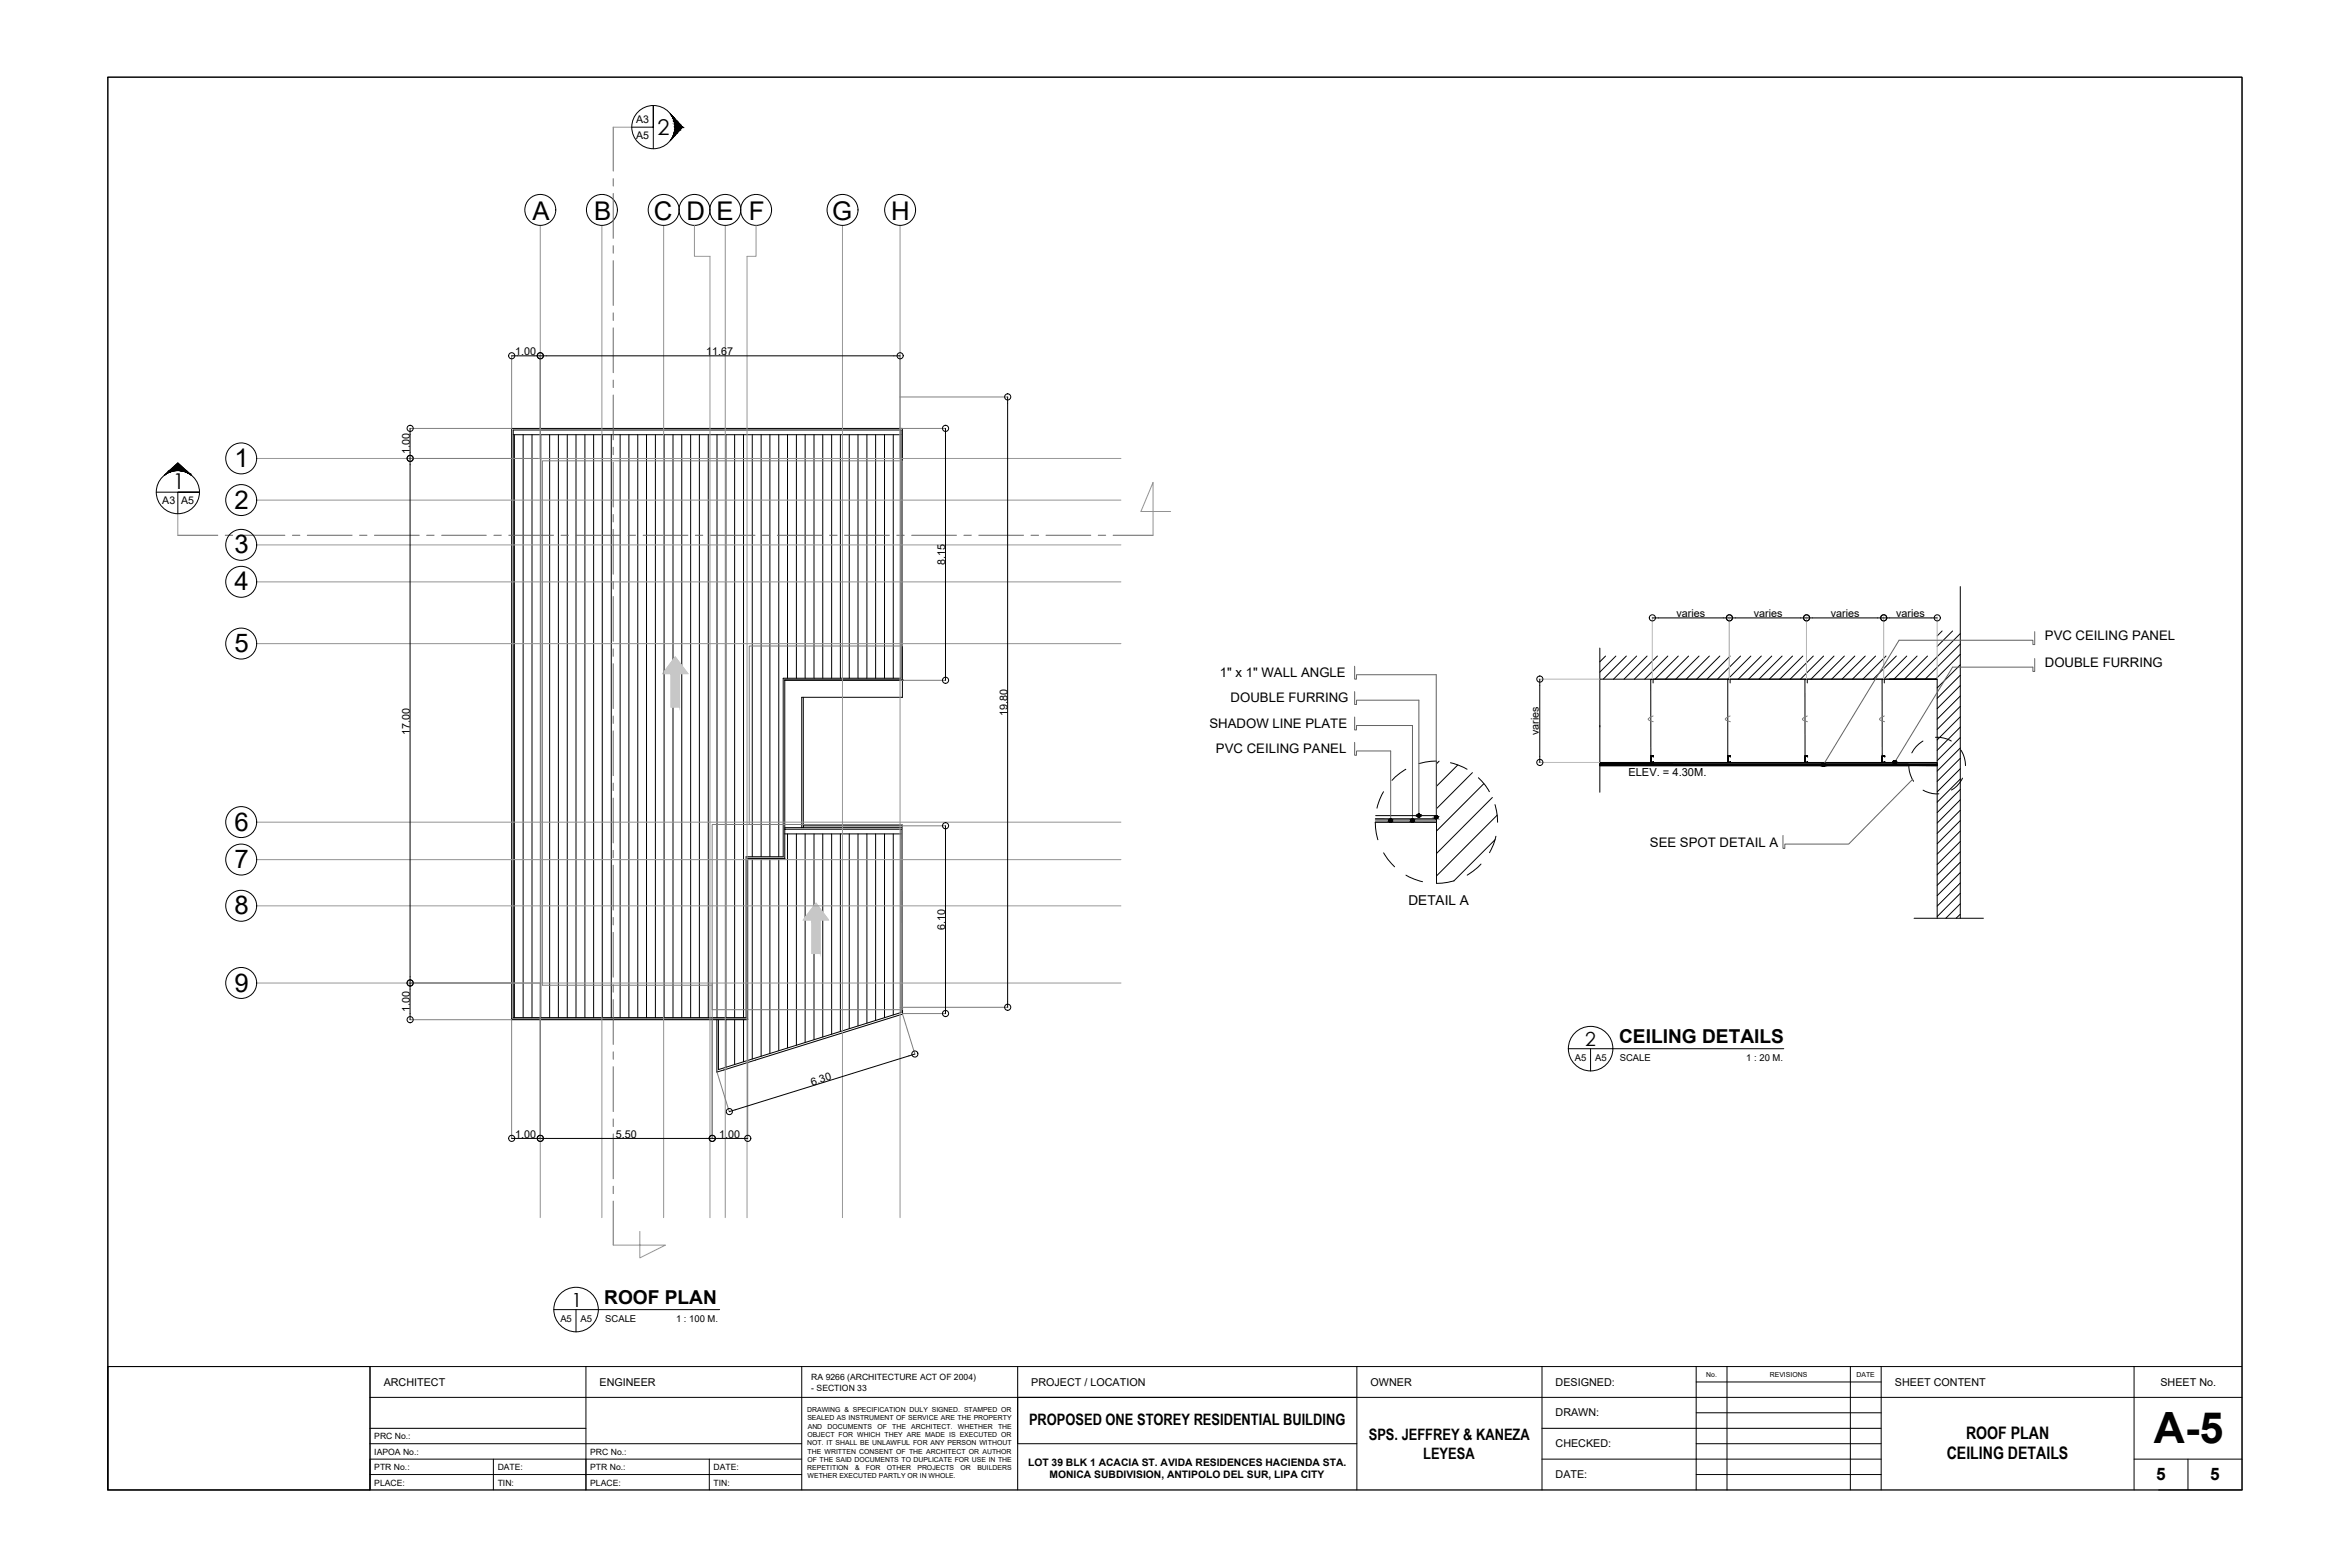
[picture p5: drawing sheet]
<svg xmlns="http://www.w3.org/2000/svg" width="762mm" height="508mm" viewBox="0 0 762 508" stroke-linecap="round" stroke-linejoin="round" font-family="sans-serif">
<defs><g id="words">
<text font-size="14" x="698.4" y="467.9">A-5</text>
<g font-size="8.3">
<text x="172.6" y="71.2">A</text>
<text x="192.6" y="71.2">B</text>
<text x="212" y="71.2">C D E F</text>
<text x="269.8" y="71.2">G</text>
<text x="289" y="71.2">H</text>
<text x="76" y="151.4">1</text>
<text x="76" y="164.9">2</text>
<text x="76" y="179.4">3</text>
<text x="76" y="191.4">4</text>
<text x="76" y="211.4">5</text>
<text x="76" y="269.3">6</text>
<text x="76" y="281.4">7</text>
<text x="76" y="296.4">8</text>
<text x="76" y="321.4">9</text>
</g>
<g font-size="7.1">
<text x="213.2" y="43.9">2</text>
<text x="56" y="158.6">1</text>
</g>
<g font-size="6.3">
<text x="514" y="339.2">2</text>
<text x="185.3" y="423.6">1</text>
</g>
<g font-size="6.2">
<text x="525" y="338.1">CEILING DETAILS</text>
<text x="195.9" y="422.7">ROOF PLAN</text>
</g>
<g font-size="5.6">
<text x="637.5" y="466.3">ROOF PLAN</text>
<text x="631.2" y="473.1">CEILING DETAILS</text>
<text x="699.1" y="479.7">5</text>
<text x="716.6" y="479.7">5</text>
</g>
<g font-size="5.1">
<text x="333.7" y="462.1">PROPOSED ONE STOREY RESIDENTIAL BUILDING</text>
<text x="443.8" y="466.9">SPS. JEFFREY &amp; KANEZA</text>
<text x="461.5" y="473">LEYESA</text>
</g>
<text font-size="4.4" x="456.7" y="293.5">DETAIL A</text>
<g font-size="4.3">
<text x="663.1" y="207.5">PVC CEILING PANEL</text>
<text x="395.6" y="219.5">1&quot; x 1&quot; WALL ANGLE</text>
<text x="663.1" y="216.2">DOUBLE FURRING</text>
<text x="399" y="227.7">DOUBLE FURRING</text>
<text x="392.2" y="236">SHADOW LINE PLATE</text>
<text x="394.3" y="244.2">PVC CEILING PANEL</text>
<text x="535" y="274.7">SEE SPOT DETAIL A</text>
</g>
<text font-size="3.6" x="528" y="251.5">ELEV. = 4.30M.</text>
<g font-size="3.5">
<text x="167" y="115.2">1.00</text>
<text x="229" y="115.2">11.67</text>
<text x="132.9" y="147.3" transform="rotate(-90 132.9 147.3)">1.00</text>
<text x="306.5" y="183.1" transform="rotate(-90 306.5 183.1)">8.15</text>
<text x="543.6" y="199.9">varies</text>
<text x="568.7" y="199.9">varies</text>
<text x="593.6" y="199.9">varies</text>
<text x="614.8" y="199.9">varies</text>
<text x="326.6" y="232.1" transform="rotate(-90 326.6 232.1)">19.80</text>
<text x="132.9" y="238.1" transform="rotate(-90 132.9 238.1)">17.00</text>
<text x="498.9" y="238.3" transform="rotate(-90 498.9 238.3)">varies</text>
<text x="306.5" y="301.5" transform="rotate(-90 306.5 301.5)">6.10</text>
<text x="132.9" y="328.1" transform="rotate(-90 132.9 328.1)">1.00</text>
<text x="263.3" y="351.9" transform="rotate(-17 263.3 351.9)">6.30</text>
<text x="167" y="368.9">1.00</text>
<text x="199.7" y="368.9">5.50</text>
<text x="233.2" y="368.9">1.00</text>
<text x="124.4" y="449.2">ARCHITECT</text>
<text x="194.4" y="449.2">ENGINEER</text>
<text x="334.4" y="449.2">PROJECT / LOCATION</text>
<text x="444.4" y="449.2">OWNER</text>
<text x="504.4" y="449.2">DESIGNED:</text>
<text x="614.4" y="449.2">SHEET CONTENT</text>
<text x="700.5" y="449.3">SHEET No.</text>
<text x="504.4" y="459.2">DRAWN:</text>
<text x="504.4" y="469.2">CHECKED:</text>
<text x="504.4" y="479.2">DATE:</text>
</g>
<g font-size="3.4">
<text x="206.3" y="39.8">A3</text>
<text x="206.3" y="45">A5</text>
<text x="52.6" y="163.4">A3</text>
<text x="58.8" y="163.4">A5</text>
</g>
<g font-size="3.3">
<text x="333.4" y="475.3">LOT 39 BLK 1 ACACIA ST. AVIDA RESIDENCES HACIENDA STA.</text>
<text x="340.3" y="479.3">MONICA SUBDIVISION, ANTIPOLO DEL SUR, LIPA CITY</text>
</g>
<g font-size="3.1">
<text x="510.7" y="343.9">A5</text>
<text x="517.2" y="343.9">A5</text>
<text x="525.2" y="344">SCALE</text>
<text x="566.3" y="343.9">1 : 20 M.</text>
<text x="181.7" y="428.5">A5</text>
<text x="188.3" y="428.5">A5</text>
<text x="196.3" y="428.5">SCALE</text>
<text x="219.2" y="428.5">1 : 100 M.</text>
</g>
<g font-size="2.8">
<text x="263.1" y="447.5">RA 9266 (ARCHITECTURE ACT OF 2004)</text>
<text x="263.1" y="450.8">- SECTION 33</text>
<text x="121.4" y="466.6">PRC No.:</text>
<text x="121.4" y="471.6">IAPOA No.:</text>
<text x="191.4" y="471.6">PRC No.:</text>
<text x="121.4" y="476.6">PTR No.:</text>
<text x="161.4" y="476.6">DATE:</text>
<text x="191.4" y="476.6">PTR No.:</text>
<text x="231.4" y="476.6">DATE:</text>
<text x="121.4" y="481.6">PLACE:</text>
<text x="161.4" y="481.6">TIN:</text>
<text x="191.4" y="481.6">PLACE:</text>
<text x="231.4" y="481.6">TIN:</text>
</g>
<g font-size="2.2">
<text x="553.3" y="446.4">No.</text>
<text x="573.9" y="446.4">REVISIONS</text>
<text x="602" y="446.4">DATE</text>
<text x="261.7" y="457.8">DRAWING &amp; SPECIFICATION DULY SIGNED. STAMPED OR</text>
<text x="261.8" y="460.4">SEALED AS INSTRUMENT OF SERVICE ARE THE PROPERTY</text>
<text x="261.8" y="465.8">OBJECT FOR WHICH THEY ARE MADE IS EXECUTED OR</text>
<text x="261.9" y="463.1">AND</text>
<text x="268.4" y="463.1">DOCUMENTS</text>
<text x="284.5" y="463.1">OF</text>
<text x="289.3" y="463.1">THE</text>
<text x="295.5" y="463.1">ARCHITECT.</text>
<text x="310.6" y="463.1">WHETHER</text>
<text x="323.6" y="463.1">THE</text>
<text x="261.7" y="468.5">NOT. IT SHALL BE UNLAWFUL FOR ANY PERSON WITHOUT</text>
<text x="261.8" y="473.9">OF THE SAID DOCUMENTS TO DUPLICATE FOR USE IN THE</text>
<text x="261.9" y="471.2">THE WRITTEN CONSENT OF THE ARCHITECT OR AUTHOR</text>
<text x="261.7" y="476.6">REPETITION</text>
<text x="261.9" y="479.3">WETHER EXECUTED PARTLY OR IN WHOLE.</text>
<text x="277.2" y="476.6">&amp;</text>
<text x="280.8" y="476.6">FOR</text>
<text x="287.6" y="476.6">OTHER</text>
<text x="297.5" y="476.6">PROJECTS</text>
<text x="311.5" y="476.6">OR</text>
<text x="316.9" y="476.6">BUILDERS</text>
</g>
</g></defs>
<!-- layer: 0 -->
<g fill="none" stroke="#000" stroke-width=".32">
<path d="M165.9 115.4h125.9M133 138.9v191.7M166.4 139.4h125.7v80.5h-38.1v57.8h-12.1v52.2h-75.5zM306.6 138.9v81.7M326.7 128.7v197.9M166.4 140.9h125.7M166.8 140.9v189M169.6 140.9v189M172.5 140.9v189M175.3 140.9v189M178.2 140.9v189M181.1 140.9v189"/>
<path d="M183.9 140.9v189M186.8 140.9v189M189.7 140.9v189M192.5 140.9v189M195.4 140.9v189M198.2 140.9v189M201.1 140.9v189M203.9 140.9v189M206.8 140.9v189M209.6 140.9v189M212.5 140.9v189M215.3 140.9v189"/>
<path d="M218.2 140.9v189M221.1 140.9v189M223.9 140.9v189M226.8 140.9v189M229.7 140.9v189M232.5 140.9v189M235.4 140.9v189M238.2 140.9v189M241.1 140.9v189M243.9 140.9v136.8M246.8 140.9v136.8M249.6 140.9v136.8"/>
<path d="M252.5 140.9v136.8M255.4 140.9v79M258.2 140.9v79M261.1 140.9v79M263.9 140.9v79M266.8 140.9v79M269.7 140.9v79M272.5 140.9v79M275.4 140.9v79M278.2 140.9v79M281.1 140.9v79M283.9 140.9v79"/>
<path d="M286.8 140.9v79M289.6 140.9v79M535.8 200.3h2M558.8 200.3h4M583.8 200.3h4M608.8 200.3h4M626.2 200.3h1.9M254.5 220.6v48.2M254.5 220.6h38.1M260.5 226.1v41.6M292.6 220.6h.1M292.6 220.4h-38.1v.2"/>
<path d="M499.3 220.2v2M499.3 245.2v2M243.9 278.4v64.9M246.8 278.4v64M249.6 278.4v63.1M252.5 278.4v62.2M254.5 278.3h-12.1v52.3h-9.9M254.5 268.8h.1M254.5 268.8v9.6h-12.1M254.5 268.8h37.6M254.5 270.3h37.6M254.5 268.3h5.5"/>
<path d="M255.4 270.3v69.4M258.2 270.3v68.5M260 268.3v-42.2h32.6v-87.2h-126.7v191.7h66.6M260 268.3h32.6M260.5 268.3v-.6h32.1l.1 61.1-60.2 18.8v-17M261.1 270.3v67.6M263.9 270.3v66.8M266.8 270.3v65.9M269.7 270.3v65M272.5 270.3v64.1M275.4 270.3v63.2M278.2 270.3v62.3"/>
<path d="M281.1 270.3v61.4M283.9 270.3v60.5M286.8 270.3v59.6M289.6 270.3v58.7M292.1 268.8h.1M292.1 268.8v59.5l-59.1 18.5v-16.2M306.6 267.7v60.9M165.9 330.4h76.5M235.4 330.6v15.4M238.2 330.6v14.5M241.1 330.6v13.6M296.6 341.7l-60.1 18.7"/>
<path d="M165.9 369.1h76.5"/>
<circle cx="165.9" cy="115.3" r=".99"/>
<circle cx="175.2" cy="115.3" r=".99"/>
<circle cx="291.9" cy="115.3" r=".99"/>
<circle cx="133" cy="138.9" r=".99"/>
<circle cx="306.6" cy="138.9" r=".99"/>
<circle cx="326.7" cy="128.7" r=".99"/>
<circle cx="133" cy="148.6" r=".99"/>
<circle cx="535.8" cy="200.3" r=".99"/>
<circle cx="560.8" cy="200.3" r="1"/>
<circle cx="560.8" cy="200.3" r=".99"/>
<circle cx="585.8" cy="200.3" r="1"/>
<circle cx="585.8" cy="200.3" r=".99"/>
<circle cx="610.8" cy="200.3" r="1"/>
<circle cx="610.8" cy="200.3" r=".99"/>
<circle cx="628.2" cy="200.3" r="1"/>
<circle cx="306.6" cy="220.5" r=".99"/>
<circle cx="499.3" cy="220.2" r=".99"/>
<circle cx="499.3" cy="247.2" r=".99"/>
<circle cx="306.6" cy="267.7" r=".99"/>
<circle cx="133" cy="318.7" r=".99"/>
<circle cx="133" cy="330.6" r=".99"/>
<circle cx="306.6" cy="328.6" r=".99"/>
<circle cx="326.7" cy="326.5" r=".99"/>
<circle cx="296.7" cy="341.7" r=".99"/>
<circle cx="165.9" cy="369" r=".99"/>
<circle cx="175.2" cy="369" r=".99"/>
<circle cx="230.9" cy="369" r=".99"/>
<circle cx="236.5" cy="360.4" r=".99"/>
<circle cx="242.5" cy="369" r=".99"/>
</g>
<!-- layer: structural -->
<g fill="#c7c8ca" stroke="#c7c8ca" stroke-width=".32">
<path d="M218.9 212.9l4.2 5.5h-8.2z"/>
<path d="M264.6 292.8l4 5.4h-8.1z"/>
<path d="M217.6 218.4l2.7 10.9v-10.9zM217.6 218.4l2.7 10.9h-2.7z"/>
<path d="M263.2 298.2l2.7 10.9v-10.9zM263.2 298.2l2.7 10.9h-2.7z"/>
</g>
<!-- layer: roof -->
<path d="M217.6 229.3v-10.9h-2.7l4-5.5 4.2 5.5h-2.8v10.9M263.2 309.1v-10.9h-2.7l4.1-5.4 4 5.4h-2.7v10.9" fill="none" stroke="#c7c8ca" stroke-width=".32"/>
<!-- layer: 0 -->
<g fill="none" stroke="#7f7f7f" stroke-width=".32">
<path d="M165.9 115.3v23.6h-33M175.2 115.3v33.3M291.8 115.3v33.3M291.8 128.7h35M291.8 138.9h14.8M132.9 148.6h41.5M291.8 220.6h14.8M230.9 267.3h61.7v60h-61.7zM243 267.3v-57.9h49.6v-60h-116.7v170h55M292.6 267.7h14M132.9 318.7h42.2M175.2 318.7v50.4"/>
<path d="M230.9 318.7v50.4M132.9 330.6h33v38.5M242.4 330.6v38.5M291.8 326.6h35M292.7 328.8l4 13M292.7 328.6h13.9M232.5 347.4l4 13"/>
</g>
<!-- layer: dimensions and label -->
<g fill="none" stroke="#939598" stroke-width=".32">
<path d="M198.8 41.2h6.1M175.2 73.1v321.7M195.2 73.1v321.7M215.2 73.1v321.7M225.2 73.1v10h5v311.7M235.2 73.1v321.7M245.2 73.1v10h-3v311.7M273.2 73.1v321.7M291.8 73.1v321.7M83.2 148.6h280.3M57.7 166.5v7M83.2 176.7h280.3"/>
<path d="M83.2 162.1h280.3M379.6 165.8h-9.6l3.9-9.4v17.1M83.2 188.6h280.3M83.2 208.7h280.3M83.2 266.5h280.3M83.2 278.7h280.3M83.2 293.7h280.3M83.2 318.7h280.3M207.5 399.2v8.6l8.3-4.2h-17"/>
</g>
<g fill="none" stroke="#636466" stroke-width=".32">
<path d="M198.8 41.2v14.3M198.8 57.9v2.4M198.8 62.7v14.6M198.8 79.7v2.4M198.8 84.5v14.5M198.8 101.4v2.5M198.8 106.3v14.5M198.8 123.2v2.4M198.8 128.1v14.5M198.8 145v2.4M198.8 149.9v14.5M57.7 173.5h12.9"/>
<path d="M73 173.5h2.4M77.9 173.5h14.5M94.8 173.5h2.4M99.7 173.5h14.5M116.6 173.5h2.4M121.4 173.5h14.5M138.3 173.5h2.5M143.2 173.5h14.5M160.1 173.5h2.5M165 173.5h14.5M181.9 173.5h2.4M186.7 173.5h14.6"/>
<path d="M198.8 166.8v2.4M198.8 171.6v14.5M203.7 173.5h2.4M208.5 173.5h14.6M225.5 173.5h2.4M230.3 173.5h14.5M247.2 173.5h2.4M252.1 173.5h14.5M269 173.5h2.4M273.9 173.5h14.5M290.8 173.5h2.4M295.6 173.5h14.5"/>
<path d="M312.5 173.5h2.5M317.4 173.5h14.5M334.3 173.5h2.5M339.2 173.5h14.5M356.1 173.5h2.4M360.9 173.5h13M198.8 188.6v2.4M198.8 193.4v14.5M198.8 210.4v2.4M198.8 215.2v14.5M198.8 232.1v2.4M198.8 236.9v14.6"/>
<path d="M198.8 253.9v2.4M198.8 258.7v14.6M198.8 275.7v2.4M198.8 280.5v14.5M198.8 297.4v2.4M198.8 302.3v14.5M198.8 319.2v2.4M198.8 324.1v14.5M198.8 341v2.4M198.8 345.8v14.5M198.8 362.8v2.4M198.8 367.6v14.5"/>
<path d="M198.8 384.6v2.4M198.8 389.4v14.2"/>
</g>
<g fill="none" stroke="#000" stroke-width=".32">
<path d="M217.3 36.8l4 4.4-4 4.4M204.9 41.2h6.9v-7v14M50.7 159.6h14h-7v6.9M53.3 154.1l4.4-4 4.4 4"/>
<circle cx="211.9" cy="41.2" r="7"/>
<circle cx="175.2" cy="68.1" r="5"/>
<circle cx="195.2" cy="68.1" r="5"/>
<circle cx="215.2" cy="68.1" r="5"/>
<circle cx="225.2" cy="68.1" r="5"/>
<circle cx="235.2" cy="68.1" r="5"/>
<circle cx="245.2" cy="68.1" r="5"/>
<circle cx="273.2" cy="68.1" r="5"/>
<circle cx="291.9" cy="68.1" r="5"/>
<circle cx="57.7" cy="159.5" r="7"/>
<circle cx="78.2" cy="148.6" r="5"/>
<circle cx="78.2" cy="162.1" r="5"/>
<circle cx="78.2" cy="176.6" r="5"/>
<circle cx="78.2" cy="188.6" r="5"/>
<circle cx="78.2" cy="208.6" r="5"/>
<circle cx="78.2" cy="266.5" r="5"/>
<circle cx="78.2" cy="278.7" r="5"/>
<circle cx="78.2" cy="293.6" r="5"/>
<circle cx="78.2" cy="318.7" r="5"/>
</g>
<g fill="#000" stroke="#000" stroke-width=".32">
<path d="M217.3 36.8l.7 .8zM218.3 44h.5l-.8 .8zM53.3 154.1l.8-.6zM54.9 152.6l2.8-2.5 2.7 2.5zM60.2 153h.7l.5 .5z"/>
<path d="M217.8 37.6l1 .8zM217.8 37.6l1 .8h-.5z"/>
<path d="M218.3 38.4l1.3 .9-.8-.9zM218.3 38.4l1.3 .9h-1z"/>
<path d="M218.6 39.3l1.8 1-.8-1zM218.6 39.3l1.8 1h-1.6z"/>
<path d="M218.3 44l-.5 .8zM217.8 44.8h.2l-.7 .8z"/>
<path d="M218.6 43.1l.2 .9 .8-.9zM218.6 43.1l.2 .9h-.5z"/>
<path d="M218.8 40.3l2.5 .9-.9-.9zM218.8 40.3l2.5 .9h-2.5z"/>
<path d="M218.8 42.2l.8 .9 .8-.9zM218.8 42.2l.8 .9h-1z"/>
<path d="M218.8 41.2l1.6 1 .9-1zM218.8 41.2l1.6 1h-1.6z"/>
<path d="M54.4 153l-.3 .5 1-.5zM53.9 153.5l.5-.5z"/>
<path d="M54.8 152.7l.3 .3 1-.3zM54.4 153l.4-.3 .3 .3z"/>
<path d="M54.9 152.6l1.2 .1 1-.1zM54.8 152.7l.1-.1 1.2 .1z"/>
<path d="M60.2 153l1.2 .5zM61.2 153.5l.9 .6z"/>
<path d="M58.2 152.6l2.4 .1zM58.2 152.6l2.4 .1z"/>
<path d="M59.2 152.7l1.7 .3-.3-.3zM59.2 152.7l1.7 .3z"/>
</g>
<!-- layer: sanitary -->
<path d="M439.3 216v4.2h.5v-1.5h25.9v46.2M659.8 213.5v4.2h-.6v-1.4h-26.1l-18.7 30.8M659.8 204.8v4.2h-.6v-1.4h-43.4l-24.6 40.3M439.3 232.5v4.1h.5v-1.4h18.2v30.8M439.3 224.2v4.2h.5v-1.4h20.3v37.4M439.3 240.7v4.2h.5v-1.4h11.1v22.5M620.1 252.7l-20.7 20.9h-20.7v1.4h-.6v-4.2" fill="none" stroke="#636466" stroke-width=".32"/>
<!-- layer: elevation -->
<g fill="none" stroke="#000" stroke-width=".32">
<path d="M635.6 190.2v107.5M518.8 210.1v46.7M520.6 212.7l-1.8 1.8M524 212.7l-5.2 5.2M527.3 212.7l-7.4 7.5M530.7 212.7l-7.5 7.5M534.1 212.7l-7.5 7.5M537.4 212.7l-7.5 7.5M537.8 200.3h21M540.8 212.7l-7.5 7.5M544.2 212.7l-7.5 7.5M547.5 212.7l-7.5 7.5"/>
<path d="M550.9 212.7l-7.5 7.5M554.3 212.7l-7.5 7.5M557.7 212.7l-7.5 7.5M561 212.7l-7.5 7.5M562.8 200.3h21M564.4 212.7l-7.5 7.5M567.7 212.7l-7.5 7.5M571.1 212.7l-7.5 7.5M574.5 212.7l-7.5 7.5M577.8 212.7l-7.4 7.5M581.2 212.7l-7.5 7.5M584.6 212.7l-7.5 7.5"/>
<path d="M587.8 200.3h21M588 212.7l-7.5 7.5M591.3 212.7l-7.5 7.5M594.7 212.7l-7.5 7.5M598 212.7l-7.5 7.5M601.4 212.7l-7.5 7.5M604.8 212.7l-7.5 7.5M608.2 212.7l-7.5 7.5M611.5 212.7l-7.4 7.5M612.8 200.3h13.4M614.9 212.7l-7.5 7.5M618.3 212.7l-7.5 7.5"/>
<path d="M621.6 212.7l-7.5 7.5M625 212.7l-7.5 7.5M629.8 204.6l-1.7 1.6M633.1 204.6l-5 5M635.6 205.4l-14.7 14.8M635.6 208.8l-11.4 11.4M635.6 212.1l-8 8.1M635.6 215.5l-7.5 7.5M635.6 218.9l-7.5 7.5M499.3 222.2v23M518.8 220.2h109.3v77.5M535.8 220.2h92.3h-15.5"/>
<path d="M536 221.4v-1.1h-.7v26.8M561 221.4v-1.1h-.7l-.1 26.9M586 221.4v-1.1h-.7v26.8M611 221.4v-1.1h-.7v26.8M627.6 239h.2a9.3 9.3 0 0 1 4.9 1.2M635.6 222.3l-7.5 7.4M635.6 225.6l-7.5 7.5M635.6 229l-7.5 7.5M635.6 232.4l-7.5 7.5M635.6 235.7l-7.5 7.5M635.6 239.1l-7.5 7.5M448.6 256.7l-1.3 2.7-.8 2.6"/>
<path d="M455.8 249.4l-2 1.3-2.4 2.3M460.1 247.6l2.1-.5 3.6-.4v39.7M466.6 246.8l-.8 .8M470.3 247.3l2.6 .8 2.8 1.3M472.7 248l-6.9 6.9M477.4 250.5l-11.6 11.7M479.4 252.1a16.4 16.4 0 0 1 3.5 4.6M481.2 254l-15.4 15.4M483.9 258.5l-18.1 18.2M518.8 247.7h109.3v.5h-109.3zM518.8 247.2h109.3v1M518.8 247.7h100"/>
<path d="M518.8 248.2h100M619 248.2a8.9 8.9 0 0 0 1.5 5.1M623.5 240.2l-.3 .3a8.9 8.9 0 0 0-3.3 3.6M623.6 256.2a9.2 9.2 0 0 0 5.1 1.1M635.6 242.5l-7.5 7.5M635.6 245.8l-7.5 7.5M635.6 249.2l-7.5 7.5M635.6 252.6l-7.5 7.5M635.6 255.9l-7.5 7.5M635.6 259.3l-7.5 7.5M635.8 243.2a8.6 8.6 0 0 1 1.5 5M636.4 252.3l-.3 .6a8.7 8.7 0 0 1-3.3 3.2"/>
<path d="M446 265.5h19.8v1.1h-19.9l.4 3.6 .5 2M446.1 264.4h19.7v2.2M448.6 276.5l1.4 2 2.2 2.5M484.8 260.9l.5 2 .3 3.7M484.8 272.2l-13.4 13.4M485.1 271.1l-.8 2.6-1.3 2.7M485.5 264.2l-19.7 19.8M635.6 262.7l-7.5 7.5M635.6 266l-7.5 7.6M635.6 269.4l-7.5 7.5M635.6 272.8l-7.5 7.5M635.6 276.1l-7.5 7.5"/>
<path d="M635.6 279.5l-7.5 7.5M455.9 283.7l2.7 1.3 2.7 .8M471.5 285.5l-2.1 .5-3.6 .4M480.2 280.1l-2.5 2.3-2 1.3M620.6 297.7h22.5M635.6 282.9l-7.5 7.5M635.6 286.3l-7.5 7.5M635.6 289.6l-7.5 7.5M635.6 293l-4.7 4.7M635.6 296.4l-1.3 1.3"/>
</g>
<path d="M518.8 247.7l109.3 .5v-.5zM518.8 247.7l109.3 .5h-109.3z" fill="#000" stroke="#000" stroke-width=".32"/>
<!-- layer: sanitary -->
<g fill="#000" stroke="#000" stroke-width=".32">
<path d="M535.3 247.1l.8 .1zM535.3 245.1h.8zM535.3 247.1h.8zM560.2 247.1l.9 .1zM560.2 245.1h.8zM560.2 245.1h.9zM560.3 247.1h.8zM585.3 247.1l.8 .1zM585.3 245.1h.8zM585.3 247.1h.8zM591.1 248.4h.3zM591.1 248.4l.2 .1z"/>
<path d="M610.3 247.1l.8 .1zM610.3 245.1h.8zM610.3 247.1h.8zM614.3 247.6h.2zM450.8 265.5h.2zM457.9 265.5h.2zM460 263.9h.2zM465.6 264.4h.2z"/>
<path d="M535.3 245.1v2zM535.3 245.1v2z"/>
<path d="M535.3 245.1h.8zM535.3 245.1h.8z"/>
<path d="M536.1 245.1v.3zM536.1 245.1v.3z"/>
<path d="M536.1 246.9v.2zM536.1 246.9v.2z"/>
<path d="M535.3 247.2h.8zM535.3 247.1l.8 .1z"/>
<path d="M560.2 245.1l.1 2zM560.2 245.1l.1 2z"/>
<path d="M560.2 245.1h.9zM560.2 245.1h.9z"/>
<path d="M561 245.1l.1 .3zM561 245.1l.1 .3z"/>
<path d="M561 246.9l.1 .2zM561 246.9l.1 .2z"/>
<path d="M560.2 247.2h.9zM560.2 247.1l.9 .1z"/>
<path d="M585.3 245.1v2zM585.3 245.1v2z"/>
<path d="M585.3 245.1h.8zM585.3 245.1h.8z"/>
<path d="M586.1 245.1v.3zM586.1 245.1v.3z"/>
<path d="M586.1 246.9v.2zM586.1 246.9v.2z"/>
<path d="M585.3 247.2h.8zM585.3 247.1l.8 .1z"/>
<path d="M591.2 247.4h.2zM591.1 247.4h.3zM591.1 247.4h.3zM591.1 247.4h.3z"/>
<path d="M591.1 247.4l.3 .1zM591 247.5h.4zM591 247.5h.4zM591 247.5h.4z"/>
<path d="M591.1 248.4h.3zM591.1 248.4h.3z"/>
<path d="M591 247.5h.5zM590.9 247.5h.6zM590.9 247.5h.6zM590.9 247.5h.6z"/>
<path d="M591 248.4h.4zM591 248.4h.4z"/>
<path d="M591 248.4h.5zM591 248.4h.4z"/>
<path d="M590.9 247.5l.7 .1zM590.9 247.5l.7 .1zM590.8 247.6h.8zM590.8 247.6h.8z"/>
<path d="M590.9 248.3h.6zM590.9 248.3l.6 .1z"/>
<path d="M590.9 248.3h.7zM590.9 248.3h.6z"/>
<path d="M590.8 247.6l.9 .1zM590.8 247.6l.9 .1zM590.8 247.7h.9zM590.8 247.7h.9z"/>
<path d="M590.8 248.3h.8zM590.8 248.3h.8z"/>
<path d="M590.8 247.7h.9zM590.8 247.7h.9z"/>
<path d="M590.8 248.2h.9zM590.8 248.2h.9z"/>
<path d="M590.8 248.2h.9zM590.8 248.2l.8 .1z"/>
<path d="M590.8 247.7l.9 .1zM590.8 247.7l.9 .1z"/>
<path d="M590.8 247.8h.9zM590.8 247.8h.9z"/>
<path d="M590.8 248.1l.9 .1zM590.8 248.1l.9 .1z"/>
<path d="M590.8 248.2h.9zM590.8 248.2h.9z"/>
<path d="M590.7 247.8l1 .1zM590.7 247.8l1 .1z"/>
<path d="M590.7 247.9h1zM590.7 247.9h1zM590.7 247.9h1zM590.7 247.9h1z"/>
<path d="M590.7 247.9l1 .1zM590.7 247.9l1 .1z"/>
<path d="M590.7 248l1 .1zM590.7 248l1 .1z"/>
<path d="M590.7 248.1h1zM590.7 248.1h1z"/>
<path d="M610.3 245.1v2zM610.3 245.1v2z"/>
<path d="M610.3 245.1h.8zM610.3 245.1h.8z"/>
<path d="M611.1 245.1v.3zM611.1 245.1v.3z"/>
<path d="M611.1 246.9v.2zM611.1 246.9v.2z"/>
<path d="M610.3 247.2h.8zM610.3 247.1l.8 .1z"/>
<path d="M614.3 246.6h.3zM614.3 246.6h.3zM614.3 246.6h.3zM614.3 246.6h.3z"/>
<path d="M614.3 247.6h.2zM614.3 247.6h.3z"/>
<path d="M614.3 246.6h.3zM614.2 246.6h.4zM614.2 246.6h.4zM614.2 246.6h.4z"/>
<path d="M614.2 246.6l.5 .1zM614.1 246.7h.6z"/>
<path d="M614.2 247.5h.4zM614.2 247.5l.4 .1z"/>
<path d="M614.1 247.5h.6zM614.1 247.5h.6z"/>
<path d="M614.1 247.5h.6zM614.1 247.5h.5zM614.2 247.5h.4zM614.2 247.5h.4z"/>
<path d="M614.1 246.7h.6zM614.1 246.7h.6z"/>
<path d="M614.1 246.7h.7zM614.1 246.7h.7z"/>
<path d="M614 246.7l.8 .1zM614 246.7l.8 .1z"/>
<path d="M614 246.8h.8zM614 246.8h.8z"/>
<path d="M614 247.4h.8zM614 247.4h.8z"/>
<path d="M614 247.4h.8zM614 247.4l.7 .1z"/>
<path d="M614 247.4h.8zM614 247.4h.8z"/>
<path d="M614 247.4h.8zM614 247.4h.8z"/>
<path d="M614 246.8h.8zM614 246.8h.8z"/>
<path d="M614 246.8l.8 .1zM614 246.8l.8 .1z"/>
<path d="M613.9 247.3h.9zM613.9 247.3h1z"/>
<path d="M613.9 247.3l.9 .1zM613.9 247.3l.9 .1z"/>
<path d="M613.9 246.9h1zM613.9 246.9h1z"/>
<path d="M613.9 246.9l1 .1zM613.9 246.9l1 .1zM613.9 247h1zM613.9 247h1z"/>
<path d="M613.9 247l1 .1zM613.9 247l1 .1z"/>
<path d="M613.9 247.1h1zM613.9 247.1h1z"/>
<path d="M613.9 247.1l1 .1zM613.9 247.1l1 .1zM613.9 247.2h1zM613.9 247.2h1z"/>
<path d="M613.9 247.2l1 .1zM613.9 247.2l1 .1z"/>
<path d="M450.8 265.5h.3zM450.7 265.5h.4z"/>
<path d="M450.8 266.5h.3zM450.8 266.5h.2z"/>
<path d="M450.7 265.5l.5 .1zM450.7 265.5l.5 .1z"/>
<path d="M450.7 266.4h.4zM450.7 266.4l.4 .1z"/>
<path d="M450.6 265.6h.7zM450.6 265.6h.7z"/>
<path d="M450.6 266.4h.6zM450.6 266.4h.5z"/>
<path d="M450.6 265.6l.7 .1zM450.6 265.6l.7 .1z"/>
<path d="M450.6 266.4h.7zM450.6 266.4h.6z"/>
<path d="M450.5 265.7l.9 .1zM450.5 265.7l.9 .1z"/>
<path d="M450.5 266.3h.9zM450.5 266.3l.8 .1z"/>
<path d="M450.4 265.8l1 .1zM450.4 265.8l1 .1z"/>
<path d="M450.4 265.9l1 .1zM450.4 265.9l1 .1z"/>
<path d="M450.4 266l1 .1zM450.4 266l1 .1z"/>
<path d="M450.4 266.1l1 .1zM450.4 266.1l1 .1z"/>
<path d="M450.4 266.2h1zM450.4 266.2l1 .1z"/>
<path d="M457.9 265.5h.3zM457.8 265.5h.4z"/>
<path d="M457.8 266.5h.3zM457.8 266.5h.2z"/>
<path d="M457.8 265.5l.5 .1zM457.7 265.6h.6z"/>
<path d="M457.8 266.4h.4zM457.8 266.4l.3 .1z"/>
<path d="M457.7 265.6h.6zM457.6 265.6h.7z"/>
<path d="M457.7 266.4h.6zM457.7 266.4h.5z"/>
<path d="M457.6 265.6l.8 .1zM457.6 265.6l.8 .1z"/>
<path d="M457.6 266.4h.7zM457.6 266.4h.7z"/>
<path d="M457.6 265.7l.9 .1zM457.6 265.7l.9 .1z"/>
<path d="M457.5 266.3h.9zM457.5 266.3l.8 .1z"/>
<path d="M457.5 265.8l1 .1zM457.5 265.8l1 .1z"/>
<path d="M457.5 265.9l1 .1zM457.5 265.9l1 .1z"/>
<path d="M457.5 266.1l1 .1zM457.5 266.1l1 .1z"/>
<path d="M457.5 266.2h1zM457.5 266.2l.9 .1z"/>
<path d="M457.5 266h1zM457.5 266l1 .1z"/>
<path d="M460 263.9h.2zM459.9 263.9h.3z"/>
<path d="M459.9 264.9h.3zM459.9 264.9h.2z"/>
<path d="M459.9 263.9l.4 .1zM459.8 264h.5z"/>
<path d="M459.8 264.8h.5zM459.8 264.8l.4 .1z"/>
<path d="M459.8 264h.6zM459.7 264h.7z"/>
<path d="M459.8 264.8h.6zM459.8 264.8h.5z"/>
<path d="M459.7 264l.8 .1zM459.7 264l.8 .1z"/>
<path d="M459.7 264.8h.8zM459.7 264.8h.7z"/>
<path d="M459.7 264.1l.8 .1zM459.7 264.1l.8 .1z"/>
<path d="M459.7 264.7h.8zM459.7 264.7l.8 .1z"/>
<path d="M459.6 264.2l.9 .1zM459.6 264.2l.9 .1z"/>
<path d="M459.6 264.3l1 .1zM459.6 264.3l1 .1z"/>
<path d="M459.6 264.5l.9 .1zM459.6 264.5l.9 .1z"/>
<path d="M459.6 264.6h.9zM459.6 264.6l.9 .1z"/>
<path d="M459.6 264.4h1zM459.6 264.4l.9 .1z"/>
<path d="M465.6 264.4l.3 .1zM465.5 264.5h.4z"/>
<path d="M465.6 265.4h.2zM465.6 265.4h.2z"/>
<path d="M465.5 264.5h.5zM465.4 264.5h.6z"/>
<path d="M465.5 265.4h.4zM465.5 265.4h.3z"/>
<path d="M465.4 264.5l.6 .1zM465.3 264.6h.7z"/>
<path d="M465.4 265.3h.6zM465.4 265.3l.5 .1z"/>
<path d="M465.3 264.6h.8zM465.3 264.6h.8z"/>
<path d="M465.3 265.3h.8zM465.3 265.3h.7z"/>
<path d="M465.3 264.6l.9 .1zM465.3 264.6l.9 .1z"/>
<path d="M465.3 265.2h.8zM465.3 265.2l.8 .1z"/>
<path d="M465.2 264.7l1 .1zM465.2 264.7l1 .1z"/>
<path d="M465.2 265.1h1zM465.2 265.1l.9 .1z"/>
<path d="M465.2 264.8l1 .1zM465.2 264.8l1 .1z"/>
<path d="M465.2 264.9l1 .1zM465.2 264.9l1 .1z"/>
<path d="M465.2 265h1zM465.2 265l1 .1z"/>
</g>
<g fill="none" stroke="#000" stroke-width=".32">
<path d="M535.3 245.1v2.1M560.2 245.1v2.1M560.3 245.1v2M585.3 245.1v2.1M610.3 245.1v2.1M610.3 245.1v2M508.5 340h69.9M515.7 340v7.2M179.6 424.6h53.7M186.8 424.6v7.2"/>
<circle cx="591.2" cy="247.9" r=".49"/>
<circle cx="614.4" cy="247.1" r=".49"/>
<circle cx="451" cy="266" r=".49"/>
<circle cx="458" cy="266" r=".49"/>
<circle cx="460.1" cy="264.4" r=".49"/>
<circle cx="465.7" cy="264.9" r=".49"/>
<circle cx="515.8" cy="340" r="7.2"/>
<circle cx="186.8" cy="424.5" r="7.2"/>
</g>
<!-- layer: elevation -->
<path d="M535.8 200.1v20M560.7 200.1v20M585.8 200.1v20M610.8 200.1v20M628.1 200.1v20M499 220.2h19.7M499 247.2h19.7" fill="none" stroke="#b9b9b9" stroke-width=".32"/>
<path d="M536 232.1l-.7 .3a.72 .72 0 0 0-.8 .9l1.6 .7M561 232.1l-.4 .2a1.05 1.05 0 0 0-1.1 1l1.6 .7M586 232.1l-.7 .3a.73 .73 0 0 0-.8 .9l1.6 .7M611 232.1l-.3 .2a.97 .97 0 0 0-1.1 1l1.5 .7" fill="none" stroke="#7f7f7f" stroke-width=".32"/>
<path d="M446 265.5l19.8 1.1v-1.1zM446 265.5l19.8 1.1h-19.8z" fill="#939598" stroke="#939598" stroke-width=".32"/>
<!-- layer: layout -->
<path d="M35 25h692v458h-692zM35 443h85v40h-85zM330 443v40" fill="none" stroke="#000" stroke-width=".32"/>
<!-- layer: walls -->
<path d="M35 443h692M35 483h692" fill="none" stroke="#f8f8f8" stroke-width=".32"/>
<path d="M35 483v-458h692v458" fill="none" stroke="#000" stroke-width=".32"/>
<!-- layer: fp layout -->
<g fill="none" stroke="#000" stroke-width=".32">
<path d="M120 453h607M120 443v40M190 443v40M260 443v40M440 443v40M500 443v40M550 443v40M550 448h60M550 458h60M560 443v40M600 443v40M610 443v40"/>
<path d="M692 443v40M727 443h-692v40h692M120 463h70M120 468h140M120 473h140M120 478h140M160 473v10M230 473v10M330 468h110M500 463h110M500 473h110M550 468h60"/>
<path d="M550 478h60M692 473h35M709.5 473v10"/>
</g>
<!-- layer: structural -->
<path d="M330 453v15" fill="none" stroke="#000" stroke-width=".32"/>
<!-- layer: sanitary -->
<path d="M48.6 29.9h333.1v380.5h-333.1zM386.6 139.8h329.1v196.8h-329.1z" fill="none" stroke="#fff" stroke-width=".32"/>
<use href="#words"/>
</svg>
